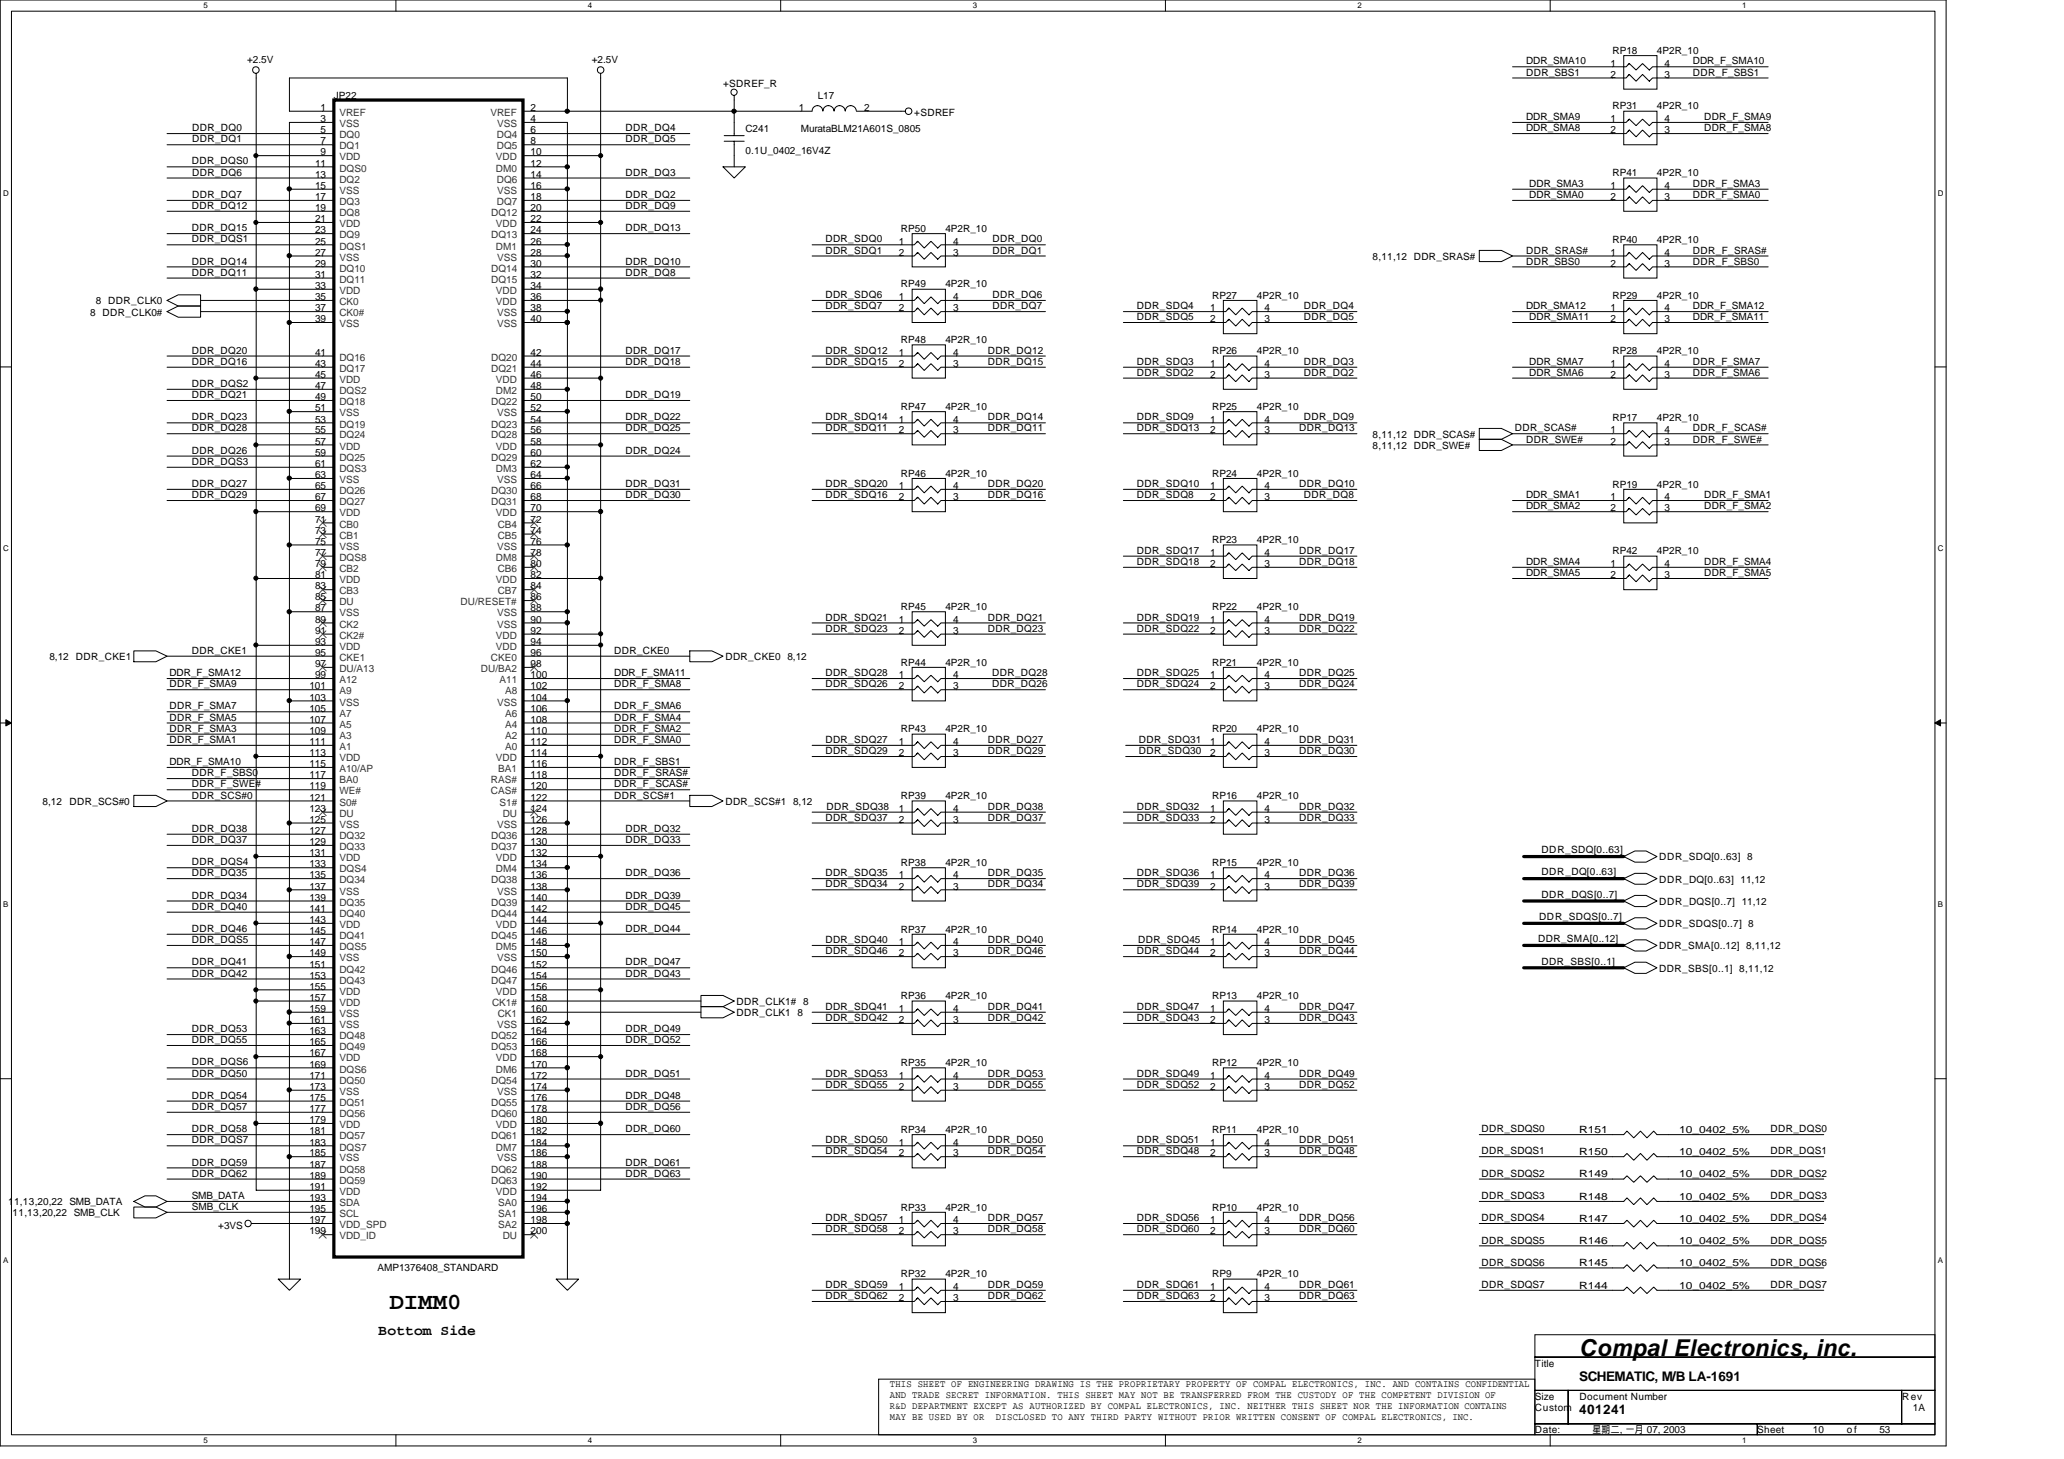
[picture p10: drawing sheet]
<svg xmlns="http://www.w3.org/2000/svg" width="297mm" height="210mm" viewBox="0 0 297 210" stroke-linecap="round" stroke-linejoin="round" font-family="sans-serif">
<defs><g id="words">
<g font-size="3.3">
<text x="56" y="188.4">DIMM0</text>
<text x="227.3" y="195.1">Compal Electronics, inc.</text>
</g>
<text font-size="2.1" x="54.4" y="192.1">Bottom Side</text>
<g font-size="1.9">
<text x="227.3" y="203.4">401241</text>
<text x="227.3" y="198.6">SCHEMATIC, M/B LA-1691</text>
</g>
<g font-size="1.4">
<text x="35.6" y="9.1">+2.5V</text>
<text x="85.2" y="9.1">+2.5V</text>
<text x="219.6" y="10.9">DDR_SBS1</text>
<text x="219.6" y="9.3">DDR_SMA10</text>
<text x="231.8" y="9.6">1</text>
<text x="231.8" y="11.2">2</text>
<text x="232.1" y="7.7">RP18</text>
<text x="238.5" y="7.7">4P2R_10</text>
<text x="239.6" y="9.6">4</text>
<text x="239.6" y="11.2">3</text>
<text x="243.6" y="10.9">DDR_F_SBS1</text>
<text x="243.6" y="9.3">DDR_F_SMA10</text>
<text x="46.1" y="16">1</text>
<text x="46.1" y="17.6">3</text>
<text x="48" y="14.2">JP22</text>
<text x="76.4" y="17.6">4</text>
<text x="76.4" y="16">2</text>
<text x="104.1" y="12.6">+SDREF_R</text>
<text x="115" y="16">1</text>
<text x="117.7" y="14.3">L17</text>
<text x="124.4" y="16">2</text>
<text x="131.6" y="16.7">+SDREF</text>
<text x="219.6" y="17.3">DDR_SMA9</text>
<text x="231.8" y="17.6">1</text>
<text x="232.1" y="15.7">RP31</text>
<text x="238.5" y="15.7">4P2R_10</text>
<text x="239.6" y="17.6">4</text>
<text x="245.2" y="17.3">DDR_F_SMA9</text>
<text x="27.6" y="23.7">DDR_DQS0</text>
<text x="27.6" y="20.5">DDR_DQ1</text>
<text x="27.6" y="18.9">DDR_DQ0</text>
<text x="45.3" y="24">11</text>
<text x="46.1" y="19.2">5</text>
<text x="46.1" y="20.8">7</text>
<text x="46.1" y="22.4">9</text>
<text x="76.4" y="19.2">6</text>
<text x="76.4" y="20.8">8</text>
<text x="76.4" y="22.4">10</text>
<text x="76.4" y="24">12</text>
<text x="90" y="18.9">DDR_DQ4</text>
<text x="90" y="20.5">DDR_DQ5</text>
<text x="107.3" y="19">C241</text>
<text x="107.3" y="22.2">0.1U_0402_16V4Z</text>
<text x="115.3" y="19">MurataBLM21A601S_0805</text>
<text x="219.6" y="18.9">DDR_SMA8</text>
<text x="231.8" y="19.2">2</text>
<text x="239.6" y="19.2">3</text>
<text x="245.2" y="18.9">DDR_F_SMA8</text>
<text x="27.6" y="28.5">DDR_DQ7</text>
<text x="27.6" y="25.3">DDR_DQ6</text>
<text x="45.3" y="25.6">13</text>
<text x="45.3" y="27.2">15</text>
<text x="45.3" y="28.8">17</text>
<text x="76.4" y="25.6">14</text>
<text x="76.4" y="28.8">18</text>
<text x="76.4" y="27.2">16</text>
<text x="90" y="25.3">DDR_DQ3</text>
<text x="90" y="28.5">DDR_DQ2</text>
<text x="220.1" y="28.5">DDR_SMA0</text>
<text x="220.1" y="26.9">DDR_SMA3</text>
<text x="231.8" y="27.2">1</text>
<text x="231.8" y="28.8">2</text>
<text x="232.1" y="25.4">RP41</text>
<text x="238.5" y="25.4">4P2R_10</text>
<text x="239.6" y="27.2">4</text>
<text x="239.6" y="28.8">3</text>
<text x="243.6" y="28.5">DDR_F_SMA0</text>
<text x="243.6" y="26.9">DDR_F_SMA3</text>
<text x="27.6" y="30.1">DDR_DQ12</text>
<text x="27.6" y="33.3">DDR_DQ15</text>
<text x="27.6" y="34.9">DDR_DQS1</text>
<text x="45.3" y="30.4">19</text>
<text x="45.3" y="32">21</text>
<text x="45.3" y="33.6">23</text>
<text x="45.3" y="35.2">25</text>
<text x="76.4" y="32">22</text>
<text x="76.4" y="35.2">26</text>
<text x="76.4" y="30.4">20</text>
<text x="76.4" y="33.6">24</text>
<text x="90" y="33.3">DDR_DQ13</text>
<text x="90" y="30.1">DDR_DQ9</text>
<text x="118.8" y="34.9">DDR_SDQ0</text>
<text x="129.4" y="35.2">1</text>
<text x="129.7" y="33.4">RP50</text>
<text x="136.1" y="33.4">4P2R_10</text>
<text x="137.2" y="35.2">4</text>
<text x="142.8" y="34.9">DDR_DQ0</text>
<text x="232.1" y="35">RP40</text>
<text x="238.5" y="35">4P2R_10</text>
<text x="27.6" y="38.1">DDR_DQ14</text>
<text x="27.6" y="39.7">DDR_DQ11</text>
<text x="45.3" y="36.8">27</text>
<text x="45.3" y="38.4">29</text>
<text x="45.3" y="40">31</text>
<text x="45.3" y="41.6">33</text>
<text x="76.4" y="41.6">34</text>
<text x="76.4" y="36.8">28</text>
<text x="76.4" y="38.4">30</text>
<text x="76.4" y="40">32</text>
<text x="90" y="38.1">DDR_DQ10</text>
<text x="90" y="39.7">DDR_DQ8</text>
<text x="118.8" y="36.5">DDR_SDQ1</text>
<text x="129.4" y="36.8">2</text>
<text x="129.7" y="41.4">RP49</text>
<text x="136.1" y="41.4">4P2R_10</text>
<text x="137.2" y="36.8">3</text>
<text x="142.8" y="36.5">DDR_DQ1</text>
<text x="197.5" y="37.4">8,11,12 DDR_SRAS#</text>
<text x="219.6" y="38.1">DDR_SBS0</text>
<text x="219.6" y="36.5">DDR_SRAS#</text>
<text x="231.8" y="36.8">1</text>
<text x="231.8" y="38.4">2</text>
<text x="239.6" y="36.8">4</text>
<text x="239.6" y="38.4">3</text>
<text x="243.6" y="38.1">DDR_F_SBS0</text>
<text x="243.6" y="36.5">DDR_F_SRAS#</text>
<text x="13" y="45.5">8 DDR_CLK0#</text>
<text x="13.8" y="43.8">8 DDR_CLK0</text>
<text x="45.3" y="43.2">35</text>
<text x="45.3" y="44.8">37</text>
<text x="45.3" y="46.4">39</text>
<text x="76.4" y="43.2">36</text>
<text x="76.4" y="44.8">38</text>
<text x="76.4" y="46.4">40</text>
<text x="118.8" y="42.9">DDR_SDQ6</text>
<text x="118.8" y="44.5">DDR_SDQ7</text>
<text x="129.4" y="43.2">1</text>
<text x="129.4" y="44.8">2</text>
<text x="137.2" y="43.2">4</text>
<text x="137.2" y="44.8">3</text>
<text x="142.8" y="42.9">DDR_DQ6</text>
<text x="142.8" y="44.5">DDR_DQ7</text>
<text x="163.6" y="46.1">DDR_SDQ5</text>
<text x="163.6" y="44.5">DDR_SDQ4</text>
<text x="174.2" y="44.8">1</text>
<text x="174.2" y="46.4">2</text>
<text x="174.5" y="43">RP27</text>
<text x="180.9" y="43">4P2R_10</text>
<text x="182" y="44.8">4</text>
<text x="182" y="46.4">3</text>
<text x="187.7" y="46.1">DDR_DQ5</text>
<text x="187.7" y="44.5">DDR_DQ4</text>
<text x="219.6" y="44.5">DDR_SMA12</text>
<text x="220.1" y="46.1">DDR_SMA11</text>
<text x="231.8" y="44.8">1</text>
<text x="231.8" y="46.4">2</text>
<text x="232.1" y="43">RP29</text>
<text x="238.5" y="43">4P2R_10</text>
<text x="239.6" y="44.8">4</text>
<text x="239.6" y="46.4">3</text>
<text x="243.6" y="46.1">DDR_F_SMA11</text>
<text x="243.6" y="44.5">DDR_F_SMA12</text>
<text x="27.6" y="52.5">DDR_DQ16</text>
<text x="27.6" y="50.9">DDR_DQ20</text>
<text x="45.3" y="51.2">41</text>
<text x="45.3" y="52.8">43</text>
<text x="76.4" y="51.2">42</text>
<text x="76.4" y="52.8">44</text>
<text x="90" y="50.9">DDR_DQ17</text>
<text x="90" y="52.5">DDR_DQ18</text>
<text x="118.8" y="52.5">DDR_SDQ15</text>
<text x="118.8" y="50.9">DDR_SDQ12</text>
<text x="129.4" y="51.2">1</text>
<text x="129.4" y="52.8">2</text>
<text x="129.7" y="49.4">RP48</text>
<text x="136.1" y="49.4">4P2R_10</text>
<text x="137.2" y="51.2">4</text>
<text x="137.2" y="52.8">3</text>
<text x="142.2" y="52.5">DDR_DQ15</text>
<text x="142.2" y="50.9">DDR_DQ12</text>
<text x="163.6" y="52.5">DDR_SDQ3</text>
<text x="174.2" y="52.8">1</text>
<text x="174.5" y="51">RP26</text>
<text x="180.9" y="51">4P2R_10</text>
<text x="182" y="52.8">4</text>
<text x="187.7" y="52.5">DDR_DQ3</text>
<text x="220.1" y="52.5">DDR_SMA7</text>
<text x="231.8" y="52.8">1</text>
<text x="232.1" y="51">RP28</text>
<text x="238.5" y="51">4P2R_10</text>
<text x="239.6" y="52.8">4</text>
<text x="243.6" y="52.5">DDR_F_SMA7</text>
<text x="27.6" y="57.3">DDR_DQ21</text>
<text x="27.6" y="55.7">DDR_DQS2</text>
<text x="45.3" y="54.4">45</text>
<text x="45.3" y="56">47</text>
<text x="45.3" y="57.6">49</text>
<text x="45.3" y="59.2">51</text>
<text x="76.4" y="54.4">46</text>
<text x="76.4" y="56">48</text>
<text x="76.4" y="59.2">52</text>
<text x="76.4" y="57.6">50</text>
<text x="90" y="57.3">DDR_DQ19</text>
<text x="129.7" y="59">RP47</text>
<text x="136.1" y="59">4P2R_10</text>
<text x="163.6" y="54.1">DDR_SDQ2</text>
<text x="174.2" y="54.4">2</text>
<text x="174.5" y="59">RP25</text>
<text x="180.9" y="59">4P2R_10</text>
<text x="182" y="54.4">3</text>
<text x="187.7" y="54.1">DDR_DQ2</text>
<text x="220.1" y="54.1">DDR_SMA6</text>
<text x="231.8" y="54.4">2</text>
<text x="239.6" y="54.4">3</text>
<text x="243.6" y="54.1">DDR_F_SMA6</text>
<text x="27.6" y="60.5">DDR_DQ23</text>
<text x="27.6" y="62.1">DDR_DQ28</text>
<text x="27.6" y="65.3">DDR_DQ26</text>
<text x="45.3" y="60.8">53</text>
<text x="45.3" y="62.4">55</text>
<text x="45.3" y="64">57</text>
<text x="45.3" y="65.6">59</text>
<text x="76.4" y="64">58</text>
<text x="76.4" y="60.8">54</text>
<text x="76.4" y="62.4">56</text>
<text x="76.4" y="65.6">60</text>
<text x="90" y="62.1">DDR_DQ25</text>
<text x="90" y="60.5">DDR_DQ22</text>
<text x="90" y="65.3">DDR_DQ24</text>
<text x="118.8" y="62.1">DDR_SDQ11</text>
<text x="118.8" y="60.5">DDR_SDQ14</text>
<text x="129.4" y="60.8">1</text>
<text x="129.4" y="62.4">2</text>
<text x="137.2" y="60.8">4</text>
<text x="137.2" y="62.4">3</text>
<text x="142.2" y="62.1">DDR_DQ11</text>
<text x="142.2" y="60.5">DDR_DQ14</text>
<text x="163.6" y="62.1">DDR_SDQ13</text>
<text x="163.6" y="60.5">DDR_SDQ9</text>
<text x="174.2" y="60.8">1</text>
<text x="174.2" y="62.4">2</text>
<text x="182" y="60.8">4</text>
<text x="182" y="62.4">3</text>
<text x="187" y="62.1">DDR_DQ13</text>
<text x="187.7" y="60.5">DDR_DQ9</text>
<text x="197.5" y="64.6">8,11,12 DDR_SWE#</text>
<text x="197.5" y="63">8,11,12 DDR_SCAS#</text>
<text x="218" y="62.1">DDR_SCAS#</text>
<text x="219.6" y="63.7">DDR_SWE#</text>
<text x="231.8" y="62.4">1</text>
<text x="231.8" y="64">2</text>
<text x="232.1" y="60.6">RP17</text>
<text x="238.5" y="60.6">4P2R_10</text>
<text x="239.6" y="62.4">4</text>
<text x="239.6" y="64">3</text>
<text x="243.6" y="63.7">DDR_F_SWE#</text>
<text x="243.6" y="62.1">DDR_F_SCAS#</text>
<text x="27.6" y="66.9">DDR_DQS3</text>
<text x="27.6" y="70.1">DDR_DQ27</text>
<text x="27.6" y="71.7">DDR_DQ29</text>
<text x="45.3" y="67.2">61</text>
<text x="45.3" y="68.8">63</text>
<text x="45.3" y="70.4">65</text>
<text x="45.3" y="72">67</text>
<text x="76.4" y="67.2">62</text>
<text x="76.4" y="68.8">64</text>
<text x="76.4" y="70.4">66</text>
<text x="76.4" y="72">68</text>
<text x="90" y="71.7">DDR_DQ30</text>
<text x="90" y="70.1">DDR_DQ31</text>
<text x="118.8" y="71.7">DDR_SDQ16</text>
<text x="118.8" y="70.1">DDR_SDQ20</text>
<text x="129.4" y="70.4">1</text>
<text x="129.4" y="72">2</text>
<text x="129.7" y="68.6">RP46</text>
<text x="136.1" y="68.6">4P2R_10</text>
<text x="137.2" y="70.4">4</text>
<text x="137.2" y="72">3</text>
<text x="142.2" y="71.7">DDR_DQ16</text>
<text x="142.2" y="70.1">DDR_DQ20</text>
<text x="163.6" y="71.7">DDR_SDQ8</text>
<text x="163.6" y="70.1">DDR_SDQ10</text>
<text x="174.2" y="70.4">1</text>
<text x="174.2" y="72">2</text>
<text x="174.5" y="68.6">RP24</text>
<text x="180.9" y="68.6">4P2R_10</text>
<text x="182" y="70.4">4</text>
<text x="182" y="72">3</text>
<text x="187" y="70.1">DDR_DQ10</text>
<text x="187.7" y="71.7">DDR_DQ8</text>
<text x="219.6" y="71.7">DDR_SMA1</text>
<text x="231.8" y="72">1</text>
<text x="232.1" y="70.2">RP19</text>
<text x="238.5" y="70.2">4P2R_10</text>
<text x="239.6" y="72">4</text>
<text x="245.2" y="71.7">DDR_F_SMA1</text>
<text x="45.3" y="73.6">69</text>
<text x="45.3" y="75.2">71</text>
<text x="45.3" y="76.8">73</text>
<text x="76.4" y="73.6">70</text>
<text x="76.4" y="75.2">72</text>
<text x="76.4" y="76.8">74</text>
<text x="219.6" y="73.3">DDR_SMA2</text>
<text x="231.8" y="73.6">2</text>
<text x="239.6" y="73.6">3</text>
<text x="245.2" y="73.3">DDR_F_SMA2</text>
<text x="45.3" y="78.4">75</text>
<text x="45.3" y="80">77</text>
<text x="45.3" y="81.6">79</text>
<text x="45.3" y="83.2">81</text>
<text x="76.4" y="80">78</text>
<text x="76.4" y="83.2">82</text>
<text x="76.4" y="78.4">76</text>
<text x="76.4" y="81.6">80</text>
<text x="163.6" y="81.3">DDR_SDQ18</text>
<text x="163.6" y="79.7">DDR_SDQ17</text>
<text x="174.2" y="80">1</text>
<text x="174.2" y="81.6">2</text>
<text x="174.5" y="78.2">RP23</text>
<text x="180.9" y="78.2">4P2R_10</text>
<text x="182" y="80">4</text>
<text x="182" y="81.6">3</text>
<text x="187" y="81.3">DDR_DQ18</text>
<text x="187" y="79.7">DDR_DQ17</text>
<text x="219.6" y="81.3">DDR_SMA4</text>
<text x="219.6" y="82.9">DDR_SMA5</text>
<text x="231.8" y="81.6">1</text>
<text x="231.8" y="83.2">2</text>
<text x="232.1" y="79.8">RP42</text>
<text x="238.5" y="79.8">4P2R_10</text>
<text x="239.6" y="81.6">4</text>
<text x="239.6" y="83.2">3</text>
<text x="245.2" y="81.3">DDR_F_SMA4</text>
<text x="245.2" y="82.9">DDR_F_SMA5</text>
<text x="45.3" y="84.8">83</text>
<text x="45.3" y="86.4">85</text>
<text x="45.3" y="88">87</text>
<text x="45.3" y="89.6">89</text>
<text x="76.4" y="86.4">86</text>
<text x="76.4" y="88">88</text>
<text x="76.4" y="89.6">90</text>
<text x="76.4" y="84.8">84</text>
<text x="118.8" y="89.3">DDR_SDQ21</text>
<text x="129.4" y="89.6">1</text>
<text x="129.7" y="87.8">RP45</text>
<text x="136.1" y="87.8">4P2R_10</text>
<text x="137.2" y="89.6">4</text>
<text x="142.2" y="89.3">DDR_DQ21</text>
<text x="163.6" y="89.3">DDR_SDQ19</text>
<text x="174.2" y="89.6">1</text>
<text x="174.5" y="87.8">RP22</text>
<text x="180.9" y="87.8">4P2R_10</text>
<text x="182" y="89.6">4</text>
<text x="187" y="89.3">DDR_DQ19</text>
<text x="7.1" y="95">8,12</text>
<text x="10.9" y="95">DDR_CKE1</text>
<text x="27.6" y="94.1">DDR_CKE1</text>
<text x="45.3" y="91.2">91</text>
<text x="45.3" y="92.8">93</text>
<text x="45.3" y="94.4">95</text>
<text x="45.3" y="96">97</text>
<text x="76.4" y="91.2">92</text>
<text x="76.4" y="92.8">94</text>
<text x="76.4" y="94.4">96</text>
<text x="76.4" y="96">98</text>
<text x="88.4" y="94.1">DDR_CKE0</text>
<text x="104.4" y="95">DDR_CKE0</text>
<text x="113.3" y="95">8,12</text>
<text x="118.8" y="90.9">DDR_SDQ23</text>
<text x="129.4" y="91.2">2</text>
<text x="129.7" y="95.8">RP44</text>
<text x="136.1" y="95.8">4P2R_10</text>
<text x="137.2" y="91.2">3</text>
<text x="142.2" y="90.9">DDR_DQ23</text>
<text x="163.6" y="90.9">DDR_SDQ22</text>
<text x="174.2" y="91.2">2</text>
<text x="174.5" y="95.8">RP21</text>
<text x="180.9" y="95.8">4P2R_10</text>
<text x="182" y="91.2">3</text>
<text x="187" y="90.9">DDR_DQ22</text>
<text x="24.4" y="98.9">DDR_F_SMA9</text>
<text x="24.4" y="97.3">DDR_F_SMA12</text>
<text x="44.5" y="99.2">101</text>
<text x="44.5" y="100.8">103</text>
<text x="45.3" y="97.6">99</text>
<text x="76.4" y="99.2">102</text>
<text x="76.4" y="100.8">104</text>
<text x="76.4" y="97.6">100</text>
<text x="88.4" y="98.9">DDR_F_SMA8</text>
<text x="88.4" y="97.3">DDR_F_SMA11</text>
<text x="118.8" y="98.9">DDR_SDQ26</text>
<text x="118.8" y="97.3">DDR_SDQ28</text>
<text x="129.4" y="97.6">1</text>
<text x="129.4" y="99.2">2</text>
<text x="137.2" y="97.6">4</text>
<text x="137.2" y="99.2">3</text>
<text x="142.8" y="98.9">DDR_DQ26</text>
<text x="142.8" y="97.3">DDR_DQ28</text>
<text x="163.6" y="98.9">DDR_SDQ24</text>
<text x="163.6" y="97.3">DDR_SDQ25</text>
<text x="174.2" y="97.6">1</text>
<text x="174.2" y="99.2">2</text>
<text x="182" y="97.6">4</text>
<text x="182" y="99.2">3</text>
<text x="187" y="98.9">DDR_DQ24</text>
<text x="187" y="97.3">DDR_DQ25</text>
<text x="24.4" y="106.9">DDR_F_SMA1</text>
<text x="24.4" y="103.7">DDR_F_SMA5</text>
<text x="24.4" y="102.1">DDR_F_SMA7</text>
<text x="24.4" y="105.3">DDR_F_SMA3</text>
<text x="44.5" y="102.4">105</text>
<text x="44.5" y="104">107</text>
<text x="44.5" y="105.6">109</text>
<text x="44.5" y="107.2">111</text>
<text x="76.4" y="102.4">106</text>
<text x="76.4" y="104">108</text>
<text x="76.4" y="105.6">110</text>
<text x="76.4" y="107.2">112</text>
<text x="88.4" y="105.3">DDR_F_SMA2</text>
<text x="88.4" y="103.7">DDR_F_SMA4</text>
<text x="88.4" y="102.1">DDR_F_SMA6</text>
<text x="88.4" y="106.9">DDR_F_SMA0</text>
<text x="118.8" y="106.9">DDR_SDQ27</text>
<text x="129.4" y="107.2">1</text>
<text x="129.7" y="105.4">RP43</text>
<text x="136.1" y="105.4">4P2R_10</text>
<text x="137.2" y="107.2">4</text>
<text x="142.2" y="106.9">DDR_DQ27</text>
<text x="163.9" y="106.9">DDR_SDQ31</text>
<text x="174.2" y="107.2">1</text>
<text x="174.5" y="105.4">RP20</text>
<text x="180.9" y="105.4">4P2R_10</text>
<text x="182" y="107.2">4</text>
<text x="187" y="106.9">DDR_DQ31</text>
<text x="24.4" y="110.1">DDR_F_SMA10</text>
<text x="27.6" y="111.7">DDR_F_SBS0</text>
<text x="27.6" y="113.3">DDR_F_SWE#</text>
<text x="44.5" y="108.8">113</text>
<text x="44.5" y="110.4">115</text>
<text x="44.5" y="112">117</text>
<text x="44.5" y="113.6">119</text>
<text x="76.4" y="108.8">114</text>
<text x="76.4" y="112">118</text>
<text x="76.4" y="113.6">120</text>
<text x="76.4" y="110.4">116</text>
<text x="88.4" y="110.1">DDR_F_SBS1</text>
<text x="88.4" y="113.3">DDR_F_SCAS#</text>
<text x="88.4" y="111.7">DDR_F_SRAS#</text>
<text x="118.8" y="108.5">DDR_SDQ29</text>
<text x="129.4" y="108.8">2</text>
<text x="137.2" y="108.8">3</text>
<text x="142.2" y="108.5">DDR_DQ29</text>
<text x="163.9" y="108.5">DDR_SDQ30</text>
<text x="174.2" y="108.8">2</text>
<text x="182" y="108.8">3</text>
<text x="187" y="108.5">DDR_DQ30</text>
<text x="6.1" y="115.8">8,12</text>
<text x="10" y="115.8">DDR_SCS#0</text>
<text x="27.6" y="114.9">DDR_SCS#0</text>
<text x="27.6" y="119.7">DDR_DQ38</text>
<text x="44.5" y="115.2">121</text>
<text x="44.5" y="116.8">123</text>
<text x="44.5" y="118.4">125</text>
<text x="44.5" y="120">127</text>
<text x="76.4" y="118.4">126</text>
<text x="76.4" y="120">128</text>
<text x="76.4" y="115.2">122</text>
<text x="76.4" y="116.8">124</text>
<text x="88.4" y="114.9">DDR_SCS#1</text>
<text x="90" y="119.7">DDR_DQ32</text>
<text x="104.4" y="115.8">DDR_SCS#1 8,12</text>
<text x="118.8" y="118.1">DDR_SDQ37</text>
<text x="119" y="116.5">DDR_SDQ38</text>
<text x="129.4" y="116.8">1</text>
<text x="129.4" y="118.4">2</text>
<text x="129.7" y="115">RP39</text>
<text x="136.1" y="115">4P2R_10</text>
<text x="137.2" y="116.8">4</text>
<text x="137.2" y="118.4">3</text>
<text x="142.2" y="116.5">DDR_DQ38</text>
<text x="142.2" y="118.1">DDR_DQ37</text>
<text x="163.6" y="118.1">DDR_SDQ33</text>
<text x="163.6" y="116.5">DDR_SDQ32</text>
<text x="174.2" y="116.8">1</text>
<text x="174.2" y="118.4">2</text>
<text x="174.5" y="115">RP16</text>
<text x="180.9" y="115">4P2R_10</text>
<text x="182" y="116.8">4</text>
<text x="182" y="118.4">3</text>
<text x="187" y="118.1">DDR_DQ33</text>
<text x="187" y="116.5">DDR_DQ32</text>
<text x="27.6" y="121.3">DDR_DQ37</text>
<text x="27.6" y="124.5">DDR_DQS4</text>
<text x="44.5" y="121.6">129</text>
<text x="44.5" y="123.2">131</text>
<text x="44.5" y="124.8">133</text>
<text x="76.4" y="123.2">132</text>
<text x="76.4" y="124.8">134</text>
<text x="76.4" y="121.6">130</text>
<text x="90" y="121.3">DDR_DQ33</text>
<text x="129.7" y="124.6">RP38</text>
<text x="136.1" y="124.6">4P2R_10</text>
<text x="174.5" y="124.6">RP15</text>
<text x="180.9" y="124.6">4P2R_10</text>
<text x="221.8" y="125.9">DDR_DQ[0..63]</text>
<text x="221.8" y="122.8">DDR_SDQ[0..63]</text>
<text x="238.8" y="123.8">DDR_SDQ[0..63] 8</text>
<text x="27.6" y="129.3">DDR_DQ34</text>
<text x="27.6" y="126.1">DDR_DQ35</text>
<text x="27.6" y="130.9">DDR_DQ40</text>
<text x="44.5" y="126.4">135</text>
<text x="44.5" y="128">137</text>
<text x="44.5" y="129.6">139</text>
<text x="44.5" y="131.2">141</text>
<text x="76.4" y="128">138</text>
<text x="76.4" y="126.4">136</text>
<text x="76.4" y="129.6">140</text>
<text x="76.4" y="131.2">142</text>
<text x="90" y="126.1">DDR_DQ36</text>
<text x="90" y="130.9">DDR_DQ45</text>
<text x="90" y="129.3">DDR_DQ39</text>
<text x="118.8" y="127.7">DDR_SDQ34</text>
<text x="118.8" y="126.1">DDR_SDQ35</text>
<text x="129.4" y="126.4">1</text>
<text x="129.4" y="128">2</text>
<text x="137.2" y="126.4">4</text>
<text x="137.2" y="128">3</text>
<text x="142.2" y="127.7">DDR_DQ34</text>
<text x="142.2" y="126.1">DDR_DQ35</text>
<text x="163.6" y="127.7">DDR_SDQ39</text>
<text x="163.6" y="126.1">DDR_SDQ36</text>
<text x="174.2" y="126.4">1</text>
<text x="174.2" y="128">2</text>
<text x="182" y="126.4">4</text>
<text x="182" y="128">3</text>
<text x="187" y="127.7">DDR_DQ39</text>
<text x="187" y="126.1">DDR_DQ36</text>
<text x="221.8" y="129.2">DDR_DQS[0..7]</text>
<text x="238.8" y="127">DDR_DQ[0..63] 11,12</text>
<text x="238.8" y="130.2">DDR_DQS[0..7] 11,12</text>
<text x="27.6" y="134.1">DDR_DQ46</text>
<text x="27.6" y="135.7">DDR_DQS5</text>
<text x="44.5" y="132.8">143</text>
<text x="44.5" y="134.4">145</text>
<text x="44.5" y="136">147</text>
<text x="44.5" y="137.6">149</text>
<text x="76.4" y="132.8">144</text>
<text x="76.4" y="136">148</text>
<text x="76.4" y="137.6">150</text>
<text x="76.4" y="134.4">146</text>
<text x="90" y="134.1">DDR_DQ44</text>
<text x="118.8" y="137.3">DDR_SDQ46</text>
<text x="118.8" y="135.7">DDR_SDQ40</text>
<text x="129.4" y="136">1</text>
<text x="129.4" y="137.6">2</text>
<text x="129.7" y="134.2">RP37</text>
<text x="136.1" y="134.2">4P2R_10</text>
<text x="137.2" y="136">4</text>
<text x="137.2" y="137.6">3</text>
<text x="142.2" y="137.3">DDR_DQ46</text>
<text x="142.2" y="135.7">DDR_DQ40</text>
<text x="163.6" y="137.3">DDR_SDQ44</text>
<text x="163.8" y="135.7">DDR_SDQ45</text>
<text x="174.2" y="136">1</text>
<text x="174.2" y="137.6">2</text>
<text x="174.5" y="134.2">RP14</text>
<text x="180.9" y="134.2">4P2R_10</text>
<text x="182" y="136">4</text>
<text x="182" y="137.6">3</text>
<text x="187" y="137.3">DDR_DQ44</text>
<text x="187" y="135.7">DDR_DQ45</text>
<text x="221.4" y="135.6">DDR_SMA[0..12]</text>
<text x="221.5" y="132.4">DDR_SDQS[0..7]</text>
<text x="238.8" y="136.6">DDR_SMA[0..12] 8,11,12</text>
<text x="238.8" y="133.4">DDR_SDQS[0..7] 8</text>
<text x="27.6" y="138.9">DDR_DQ41</text>
<text x="27.6" y="140.5">DDR_DQ42</text>
<text x="44.5" y="139.2">151</text>
<text x="44.5" y="140.8">153</text>
<text x="44.5" y="142.4">155</text>
<text x="44.5" y="144">157</text>
<text x="76.4" y="142.4">156</text>
<text x="76.4" y="144">158</text>
<text x="76.4" y="139.2">152</text>
<text x="76.4" y="140.8">154</text>
<text x="90" y="138.9">DDR_DQ47</text>
<text x="90" y="140.5">DDR_DQ43</text>
<text x="129.7" y="143.8">RP36</text>
<text x="136.1" y="143.8">4P2R_10</text>
<text x="174.5" y="143.8">RP13</text>
<text x="180.9" y="143.8">4P2R_10</text>
<text x="221.9" y="138.8">DDR_SBS[0..1]</text>
<text x="238.8" y="139.8">DDR_SBS[0..1] 8,11,12</text>
<text x="27.6" y="148.5">DDR_DQ53</text>
<text x="44.5" y="145.6">159</text>
<text x="44.5" y="147.2">161</text>
<text x="44.5" y="148.8">163</text>
<text x="76.4" y="147.2">162</text>
<text x="76.4" y="148.8">164</text>
<text x="76.4" y="145.6">160</text>
<text x="90" y="148.5">DDR_DQ49</text>
<text x="106" y="146.2">DDR_CLK1 8</text>
<text x="106" y="144.6">DDR_CLK1# 8</text>
<text x="118.8" y="146.9">DDR_SDQ42</text>
<text x="118.8" y="145.3">DDR_SDQ41</text>
<text x="129.4" y="145.6">1</text>
<text x="129.4" y="147.2">2</text>
<text x="137.2" y="145.6">4</text>
<text x="137.2" y="147.2">3</text>
<text x="142.2" y="146.9">DDR_DQ42</text>
<text x="142.2" y="145.3">DDR_DQ41</text>
<text x="163.6" y="146.9">DDR_SDQ43</text>
<text x="163.6" y="145.3">DDR_SDQ47</text>
<text x="174.2" y="145.6">1</text>
<text x="174.2" y="147.2">2</text>
<text x="182" y="145.6">4</text>
<text x="182" y="147.2">3</text>
<text x="187" y="146.9">DDR_DQ43</text>
<text x="187" y="145.3">DDR_DQ47</text>
<text x="27.6" y="150.1">DDR_DQ55</text>
<text x="27.6" y="154.9">DDR_DQ50</text>
<text x="27.6" y="153.3">DDR_DQS6</text>
<text x="44.5" y="150.4">165</text>
<text x="44.5" y="152">167</text>
<text x="44.5" y="153.6">169</text>
<text x="44.5" y="155.2">171</text>
<text x="76.4" y="152">168</text>
<text x="76.4" y="153.6">170</text>
<text x="76.4" y="150.4">166</text>
<text x="76.4" y="155.2">172</text>
<text x="90" y="150.1">DDR_DQ52</text>
<text x="90" y="154.9">DDR_DQ51</text>
<text x="118.8" y="154.9">DDR_SDQ53</text>
<text x="129.4" y="155.2">1</text>
<text x="129.7" y="153.4">RP35</text>
<text x="136.1" y="153.4">4P2R_10</text>
<text x="137.2" y="155.2">4</text>
<text x="142.2" y="154.9">DDR_DQ53</text>
<text x="163.6" y="154.9">DDR_SDQ49</text>
<text x="174.2" y="155.2">1</text>
<text x="174.5" y="153.4">RP12</text>
<text x="180.9" y="153.4">4P2R_10</text>
<text x="182" y="155.2">4</text>
<text x="187" y="154.9">DDR_DQ49</text>
<text x="27.6" y="159.7">DDR_DQ57</text>
<text x="27.6" y="158.1">DDR_DQ54</text>
<text x="44.5" y="156.8">173</text>
<text x="44.5" y="158.4">175</text>
<text x="44.5" y="160">177</text>
<text x="44.5" y="161.6">179</text>
<text x="76.4" y="161.6">180</text>
<text x="76.4" y="156.8">174</text>
<text x="76.4" y="158.4">176</text>
<text x="76.4" y="160">178</text>
<text x="90" y="158.1">DDR_DQ48</text>
<text x="90" y="159.7">DDR_DQ56</text>
<text x="118.8" y="156.5">DDR_SDQ55</text>
<text x="129.4" y="156.8">2</text>
<text x="137.2" y="156.8">3</text>
<text x="142.2" y="156.5">DDR_DQ55</text>
<text x="163.6" y="156.5">DDR_SDQ52</text>
<text x="174.2" y="156.8">2</text>
<text x="182" y="156.8">3</text>
<text x="187" y="156.5">DDR_DQ52</text>
<text x="27.6" y="162.9">DDR_DQ58</text>
<text x="27.6" y="167.7">DDR_DQ59</text>
<text x="27.6" y="164.5">DDR_DQS7</text>
<text x="44.5" y="163.2">181</text>
<text x="44.5" y="164.8">183</text>
<text x="44.5" y="166.4">185</text>
<text x="44.5" y="168">187</text>
<text x="76.4" y="164.8">184</text>
<text x="76.4" y="166.4">186</text>
<text x="76.4" y="163.2">182</text>
<text x="76.4" y="168">188</text>
<text x="90" y="162.9">DDR_DQ60</text>
<text x="90" y="167.7">DDR_DQ61</text>
<text x="118.8" y="166.1">DDR_SDQ54</text>
<text x="118.8" y="164.5">DDR_SDQ50</text>
<text x="129.4" y="164.8">1</text>
<text x="129.4" y="166.4">2</text>
<text x="129.7" y="163">RP34</text>
<text x="136.1" y="163">4P2R_10</text>
<text x="137.2" y="164.8">4</text>
<text x="137.2" y="166.4">3</text>
<text x="142.2" y="166.1">DDR_DQ54</text>
<text x="142.2" y="164.5">DDR_DQ50</text>
<text x="163.6" y="166.1">DDR_SDQ48</text>
<text x="163.6" y="164.5">DDR_SDQ51</text>
<text x="174.2" y="164.8">1</text>
<text x="174.2" y="166.4">2</text>
<text x="174.5" y="163">RP11</text>
<text x="180.9" y="163">4P2R_10</text>
<text x="182" y="164.8">4</text>
<text x="182" y="166.4">3</text>
<text x="187" y="166.1">DDR_DQ48</text>
<text x="187" y="164.5">DDR_DQ51</text>
<text x="213.2" y="166.1">DDR_SDQS1</text>
<text x="213.2" y="162.9">DDR_SDQS0</text>
<text x="227.3" y="163">R151</text>
<text x="227.3" y="166.2">R150</text>
<text x="241.7" y="163">10_0402_5%</text>
<text x="241.7" y="166.2">10_0402_5%</text>
<text x="254.8" y="166.1">DDR_DQS1</text>
<text x="254.8" y="162.9">DDR_DQS0</text>
<text x="1.2" y="173.4">11,13,20,22 SMB_DATA</text>
<text x="27.6" y="169.3">DDR_DQ62</text>
<text x="27.6" y="172.5">SMB_DATA</text>
<text x="44.5" y="169.6">189</text>
<text x="44.5" y="171.2">191</text>
<text x="44.5" y="172.8">193</text>
<text x="76.4" y="171.2">192</text>
<text x="76.4" y="172.8">194</text>
<text x="76.4" y="169.6">190</text>
<text x="90" y="169.3">DDR_DQ63</text>
<text x="213.2" y="169.3">DDR_SDQS2</text>
<text x="213.2" y="172.5">DDR_SDQS3</text>
<text x="227.3" y="169.4">R149</text>
<text x="227.3" y="172.6">R148</text>
<text x="241.7" y="169.4">10_0402_5%</text>
<text x="241.7" y="172.6">10_0402_5%</text>
<text x="254.8" y="169.3">DDR_DQS2</text>
<text x="254.8" y="172.5">DDR_DQS3</text>
<text x="1.8" y="175">11,13,20,22 SMB_CLK</text>
<text x="27.6" y="174.1">SMB_CLK</text>
<text x="31.4" y="176.7">+3VS</text>
<text x="44.5" y="174.4">195</text>
<text x="44.5" y="176">197</text>
<text x="44.5" y="177.6">199</text>
<text x="76.4" y="174.4">196</text>
<text x="76.4" y="176">198</text>
<text x="76.4" y="177.6">200</text>
<text x="118.8" y="177.3">DDR_SDQ58</text>
<text x="118.8" y="175.7">DDR_SDQ57</text>
<text x="129.4" y="176">1</text>
<text x="129.4" y="177.6">2</text>
<text x="129.7" y="174.2">RP33</text>
<text x="136.1" y="174.2">4P2R_10</text>
<text x="137.2" y="176">4</text>
<text x="137.2" y="177.6">3</text>
<text x="142.2" y="177.3">DDR_DQ58</text>
<text x="142.2" y="175.7">DDR_DQ57</text>
<text x="163.6" y="177.3">DDR_SDQ60</text>
<text x="163.6" y="175.7">DDR_SDQ56</text>
<text x="174.2" y="176">1</text>
<text x="174.2" y="177.6">2</text>
<text x="174.5" y="174.2">RP10</text>
<text x="180.9" y="174.2">4P2R_10</text>
<text x="182" y="176">4</text>
<text x="182" y="177.6">3</text>
<text x="187" y="177.3">DDR_DQ60</text>
<text x="187" y="175.7">DDR_DQ56</text>
<text x="213.2" y="175.7">DDR_SDQS4</text>
<text x="213.2" y="178.9">DDR_SDQS5</text>
<text x="227.3" y="179">R146</text>
<text x="227.3" y="175.8">R147</text>
<text x="241.7" y="179">10_0402_5%</text>
<text x="241.7" y="175.8">10_0402_5%</text>
<text x="254.8" y="175.7">DDR_DQS4</text>
<text x="254.8" y="178.9">DDR_DQS5</text>
<text x="54.3" y="182.8">AMP1376408_STANDARD</text>
<text x="118.8" y="185.3">DDR_SDQ59</text>
<text x="129.4" y="185.6">1</text>
<text x="129.7" y="183.8">RP32</text>
<text x="136.1" y="183.8">4P2R_10</text>
<text x="137.2" y="185.6">4</text>
<text x="142.2" y="185.3">DDR_DQ59</text>
<text x="163.6" y="185.3">DDR_SDQ61</text>
<text x="174.2" y="185.6">1</text>
<text x="174.5" y="183.8">RP9</text>
<text x="180.9" y="183.8">4P2R_10</text>
<text x="182" y="185.6">4</text>
<text x="187" y="185.3">DDR_DQ61</text>
<text x="213.2" y="185.3">DDR_SDQS7</text>
<text x="213.2" y="182.1">DDR_SDQS6</text>
<text x="227.3" y="182.2">R145</text>
<text x="227.3" y="185.4">R144</text>
<text x="241.7" y="182.2">10_0402_5%</text>
<text x="241.7" y="185.4">10_0402_5%</text>
<text x="254.8" y="185.3">DDR_DQS7</text>
<text x="254.8" y="182.1">DDR_DQS6</text>
<text x="118.8" y="186.9">DDR_SDQ62</text>
<text x="129.4" y="187.2">2</text>
<text x="137.2" y="187.2">3</text>
<text x="142.2" y="186.9">DDR_DQ62</text>
<text x="163.6" y="186.9">DDR_SDQ63</text>
<text x="174.2" y="187.2">2</text>
<text x="182" y="187.2">3</text>
<text x="187" y="186.9">DDR_DQ63</text>
<text x="220.9" y="196.6">Title</text>
<text x="128.1" y="199.6">THIS SHEET OF ENGINEERING DRAWING IS THE PROPRIETARY PROPERTY OF COMPAL ELECTRONICS, INC. AND CONTAINS CONFIDENTIAL</text>
<text x="128.1" y="201.2">AND TRADE SECRET INFORMATION. THIS SHEET MAY NOT BE TRANSFERRED FROM THE CUSTODY OF THE COMPETENT DIVISION OF</text>
<text x="128.1" y="202.7">R&amp;D DEPARTMENT EXCEPT AS AUTHORIZED BY COMPAL ELECTRONICS, INC. NEITHER THIS SHEET NOR THE INFORMATION CONTAINS</text>
<text x="220.9" y="201.4">Size</text>
<text x="220.9" y="203">Custom</text>
<text x="227.3" y="201.4">Document Number</text>
<text x="273.8" y="201.4">Rev</text>
<text x="275.3" y="203">1A</text>
<text x="128.1" y="204.3">MAY BE USED BY OR</text>
<text x="143.3" y="204.3">DISCLOSED TO ANY THIRD PARTY WITHOUT PRIOR WRITTEN CONSENT OF COMPAL ELECTRONICS, INC.</text>
<text x="220.9" y="206.2">Date:</text>
<text x="229.2" y="206.2">星期二 一月 07, 2003</text>
<text x="233.1" y="206.2">,</text>
<text x="252.9" y="206.2">Sheet</text>
<text x="260.9" y="206.2">10</text>
<text x="265.8" y="206.2">of</text>
<text x="270.5" y="206.2">53</text>
</g>
<g font-size="1.4" fill="#333">
<text x="48.8" y="16.7">VREF</text>
<text x="70.6" y="16.7">VREF</text>
<text x="48.8" y="18.3">VSS</text>
<text x="48.8" y="19.9">DQ0</text>
<text x="48.8" y="21.5">DQ1</text>
<text x="48.8" y="23.1">VDD</text>
<text x="71.4" y="23.1">VDD</text>
<text x="71.5" y="19.9">DQ4</text>
<text x="71.5" y="21.5">DQ5</text>
<text x="71.5" y="18.3">VSS</text>
<text x="48.8" y="24.7">DQS0</text>
<text x="48.8" y="26.3">DQ2</text>
<text x="48.8" y="27.9">VSS</text>
<text x="48.8" y="29.5">DQ3</text>
<text x="71.4" y="24.7">DM0</text>
<text x="71.5" y="26.3">DQ6</text>
<text x="71.5" y="29.5">DQ7</text>
<text x="71.5" y="27.9">VSS</text>
<text x="48.8" y="31.1">DQ8</text>
<text x="48.8" y="32.7">VDD</text>
<text x="48.8" y="34.3">DQ9</text>
<text x="48.8" y="35.9">DQS1</text>
<text x="70.7" y="31.1">DQ12</text>
<text x="70.7" y="34.3">DQ13</text>
<text x="71.4" y="32.7">VDD</text>
<text x="71.4" y="35.9">DM1</text>
<text x="48.8" y="37.5">VSS</text>
<text x="48.8" y="39.1">DQ10</text>
<text x="48.8" y="40.7">DQ11</text>
<text x="70.7" y="39.1">DQ14</text>
<text x="70.7" y="40.7">DQ15</text>
<text x="71.5" y="37.5">VSS</text>
<text x="48.8" y="42.3">VDD</text>
<text x="48.8" y="43.9">CK0</text>
<text x="48.8" y="45.5">CK0#</text>
<text x="48.8" y="47.1">VSS</text>
<text x="71.4" y="42.3">VDD</text>
<text x="71.4" y="43.9">VDD</text>
<text x="71.5" y="45.5">VSS</text>
<text x="71.5" y="47.1">VSS</text>
<text x="48.8" y="51.9">DQ16</text>
<text x="48.8" y="53.5">DQ17</text>
<text x="70.7" y="51.9">DQ20</text>
<text x="70.7" y="53.5">DQ21</text>
<text x="48.8" y="55.1">VDD</text>
<text x="48.8" y="56.7">DQS2</text>
<text x="48.8" y="58.3">DQ18</text>
<text x="48.8" y="59.9">VSS</text>
<text x="70.7" y="58.3">DQ22</text>
<text x="71.4" y="55.1">VDD</text>
<text x="71.4" y="56.7">DM2</text>
<text x="71.5" y="59.9">VSS</text>
<text x="48.8" y="61.5">DQ19</text>
<text x="48.8" y="63.1">DQ24</text>
<text x="48.8" y="64.7">VDD</text>
<text x="70.7" y="61.5">DQ23</text>
<text x="70.7" y="63.1">DQ28</text>
<text x="71.4" y="64.7">VDD</text>
<text x="48.8" y="66.3">DQ25</text>
<text x="48.8" y="67.9">DQS3</text>
<text x="48.8" y="69.5">VSS</text>
<text x="48.8" y="71.1">DQ26</text>
<text x="70.7" y="66.3">DQ29</text>
<text x="70.7" y="71.1">DQ30</text>
<text x="71.4" y="67.9">DM3</text>
<text x="71.5" y="69.5">VSS</text>
<text x="48.8" y="72.7">DQ27</text>
<text x="48.8" y="74.3">VDD</text>
<text x="48.8" y="75.9">CB0</text>
<text x="48.8" y="77.5">CB1</text>
<text x="70.7" y="72.7">DQ31</text>
<text x="71.4" y="74.3">VDD</text>
<text x="71.6" y="75.9">CB4</text>
<text x="71.6" y="77.5">CB5</text>
<text x="48.8" y="79.1">VSS</text>
<text x="48.8" y="80.7">DQS8</text>
<text x="48.8" y="82.3">CB2</text>
<text x="48.8" y="83.9">VDD</text>
<text x="71.4" y="80.7">DM8</text>
<text x="71.4" y="83.9">VDD</text>
<text x="71.5" y="79.1">VSS</text>
<text x="71.6" y="82.3">CB6</text>
<text x="48.8" y="85.5">CB3</text>
<text x="48.8" y="87.1">DU</text>
<text x="48.8" y="88.7">VSS</text>
<text x="66.3" y="87.1">DU/RESET#</text>
<text x="71.5" y="88.7">VSS</text>
<text x="71.6" y="85.5">CB7</text>
<text x="48.8" y="90.3">CK2</text>
<text x="48.8" y="91.9">CK2#</text>
<text x="48.8" y="93.5">VDD</text>
<text x="48.8" y="95.1">CKE1</text>
<text x="70.7" y="95.1">CKE0</text>
<text x="71.4" y="91.9">VDD</text>
<text x="71.4" y="93.5">VDD</text>
<text x="71.5" y="90.3">VSS</text>
<text x="48.8" y="96.7">DU/A13</text>
<text x="48.8" y="98.3">A12</text>
<text x="48.8" y="99.9">A9</text>
<text x="48.8" y="101.5">VSS</text>
<text x="69.2" y="96.7">DU/BA2</text>
<text x="71.5" y="101.5">VSS</text>
<text x="71.9" y="98.3">A11</text>
<text x="72.7" y="99.9">A8</text>
<text x="48.8" y="103.1">A7</text>
<text x="48.8" y="104.7">A5</text>
<text x="48.8" y="106.3">A3</text>
<text x="48.8" y="107.9">A1</text>
<text x="72.7" y="103.1">A6</text>
<text x="72.7" y="104.7">A4</text>
<text x="72.7" y="106.3">A2</text>
<text x="72.7" y="107.9">A0</text>
<text x="48.8" y="109.5">VDD</text>
<text x="48.8" y="111.1">A10/AP</text>
<text x="48.8" y="112.7">BA0</text>
<text x="70.7" y="112.7">RAS#</text>
<text x="71.4" y="109.5">VDD</text>
<text x="71.7" y="111.1">BA1</text>
<text x="48.8" y="114.3">WE#</text>
<text x="48.8" y="115.9">S0#</text>
<text x="48.8" y="117.5">DU</text>
<text x="48.8" y="119.1">VSS</text>
<text x="70.7" y="114.3">CAS#</text>
<text x="71.5" y="119.1">VSS</text>
<text x="71.9" y="115.9">S1#</text>
<text x="72.3" y="117.5">DU</text>
<text x="48.8" y="120.7">DQ32</text>
<text x="48.8" y="122.3">DQ33</text>
<text x="48.8" y="123.9">VDD</text>
<text x="48.8" y="125.5">DQS4</text>
<text x="70.7" y="120.7">DQ36</text>
<text x="70.7" y="122.3">DQ37</text>
<text x="71.4" y="123.9">VDD</text>
<text x="71.4" y="125.5">DM4</text>
<text x="48.8" y="127.1">DQ34</text>
<text x="48.8" y="128.7">VSS</text>
<text x="48.8" y="130.3">DQ35</text>
<text x="48.8" y="131.9">DQ40</text>
<text x="70.7" y="127.1">DQ38</text>
<text x="70.7" y="130.3">DQ39</text>
<text x="70.7" y="131.9">DQ44</text>
<text x="71.5" y="128.7">VSS</text>
<text x="48.8" y="133.5">VDD</text>
<text x="48.8" y="135.1">DQ41</text>
<text x="48.8" y="136.7">DQS5</text>
<text x="70.7" y="135.1">DQ45</text>
<text x="71.4" y="133.5">VDD</text>
<text x="71.4" y="136.7">DM5</text>
<text x="48.8" y="138.3">VSS</text>
<text x="48.8" y="139.9">DQ42</text>
<text x="48.8" y="141.5">DQ43</text>
<text x="48.8" y="143.1">VDD</text>
<text x="70.7" y="139.9">DQ46</text>
<text x="70.7" y="141.5">DQ47</text>
<text x="71.4" y="143.1">VDD</text>
<text x="71.5" y="138.3">VSS</text>
<text x="48.8" y="144.7">VDD</text>
<text x="48.8" y="146.3">VSS</text>
<text x="48.8" y="147.9">VSS</text>
<text x="48.8" y="149.5">DQ48</text>
<text x="70.7" y="149.5">DQ52</text>
<text x="70.8" y="144.7">CK1#</text>
<text x="71.5" y="147.9">VSS</text>
<text x="71.6" y="146.3">CK1</text>
<text x="48.8" y="151.1">DQ49</text>
<text x="48.8" y="152.7">VDD</text>
<text x="48.8" y="154.3">DQS6</text>
<text x="48.8" y="155.9">DQ50</text>
<text x="70.7" y="151.1">DQ53</text>
<text x="70.7" y="155.9">DQ54</text>
<text x="71.4" y="152.7">VDD</text>
<text x="71.4" y="154.3">DM6</text>
<text x="48.8" y="157.5">VSS</text>
<text x="48.8" y="159.1">DQ51</text>
<text x="48.8" y="160.7">DQ56</text>
<text x="70.7" y="159.1">DQ55</text>
<text x="70.7" y="160.7">DQ60</text>
<text x="71.5" y="157.5">VSS</text>
<text x="48.8" y="162.3">VDD</text>
<text x="48.8" y="163.9">DQ57</text>
<text x="48.8" y="165.5">DQS7</text>
<text x="48.8" y="167.1">VSS</text>
<text x="70.7" y="163.9">DQ61</text>
<text x="71.4" y="162.3">VDD</text>
<text x="71.4" y="165.5">DM7</text>
<text x="71.5" y="167.1">VSS</text>
<text x="48.8" y="168.7">DQ58</text>
<text x="48.8" y="170.3">DQ59</text>
<text x="48.8" y="171.9">VDD</text>
<text x="48.8" y="173.5">SDA</text>
<text x="70.7" y="168.7">DQ62</text>
<text x="70.7" y="170.3">DQ63</text>
<text x="71.4" y="171.9">VDD</text>
<text x="71.7" y="173.5">SA0</text>
<text x="48.8" y="175.1">SCL</text>
<text x="48.8" y="176.7">VDD_SPD</text>
<text x="48.8" y="178.3">VDD_ID</text>
<text x="71.7" y="175.1">SA1</text>
<text x="71.7" y="176.7">SA2</text>
<text x="72.3" y="178.3">DU</text>
</g>
<g font-size="1.1">
<text x="29.3" y="1.1">5</text>
<text x="84.6" y="1.1">4</text>
<text x="140" y="1.1">3</text>
<text x="195.4" y="1.1">2</text>
<text x="250.7" y="1.1">1</text>
<text x=".5" y="28.2">D</text>
<text x="278.9" y="28.2">D</text>
<text x=".5" y="79.3">C</text>
<text x="278.9" y="79.3">C</text>
<text x=".5" y="130.6">B</text>
<text x="278.9" y="130.6">B</text>
<text x=".5" y="181.7">A</text>
<text x="278.9" y="181.7">A</text>
<text x="29.3" y="207.6">5</text>
<text x="84.6" y="207.6">4</text>
<text x="140" y="207.6">3</text>
<text x="195.4" y="207.6">2</text>
<text x="250.7" y="207.6">1</text>
</g>
</g></defs>
<path d="M0 0h280.1v208h-280.1zM1.6 1.6h276.9v204.8h-276.9z" fill="none" stroke="#000" stroke-width=".14"/>
<g fill="#fff">
<path d="M29.3 .2h.6v1.2h-.6z"/>
<path d="M29.3 206.6h.6v1.2h-.6z"/>
</g>
<path d="M57 0v1.6M57 206.4v1.6" fill="none" stroke="#000" stroke-width=".14"/>
<g fill="#fff">
<path d="M84.6 .2h.6v1.2h-.6z"/>
<path d="M84.6 206.6h.6v1.2h-.6z"/>
</g>
<path d="M112.3 0v1.6M112.3 206.4v1.6" fill="none" stroke="#000" stroke-width=".14"/>
<g fill="#fff">
<path d="M140 .2h.6v1.2h-.6z"/>
<path d="M140 206.6h.6v1.2h-.6z"/>
</g>
<path d="M167.7 0v1.6M167.7 206.4v1.6" fill="none" stroke="#000" stroke-width=".14"/>
<g fill="#fff">
<path d="M195.4 .2h.6v1.2h-.6z"/>
<path d="M195.4 206.6h.6v1.2h-.6z"/>
</g>
<path d="M223.1 0v1.6M223.1 206.4v1.6" fill="none" stroke="#000" stroke-width=".14"/>
<g fill="#fff">
<path d="M250.7 .2h.6v1.2h-.6z"/>
<path d="M250.7 206.6h.6v1.2h-.6z"/>
<path d="M.5 27.2h.7v1.2h-.7z"/>
<path d="M278.9 27.2h.8v1.2h-.8z"/>
<path d="M.5 78.4h.7v1.1h-.7z"/>
<path d="M278.9 78.4h.8v1.1h-.8z"/>
</g>
<path d="M0 52.8h1.6M278.5 52.8h1.6" fill="none" stroke="#000" stroke-width=".14"/>
<g fill="#fff">
<path d="M.5 129.6h.7v1.2h-.7z"/>
<path d="M278.9 129.6h.7v1.2h-.7z"/>
</g>
<path d="M0 104h1.6M278.5 104h1.6" fill="none" stroke="#000" stroke-width=".14"/>
<path d="M.8 103.5l.8 .5-.8 .4zM278.5 104l.8-.5v.9z" fill="#000" stroke="#000" stroke-width=".14"/>
<g fill="#fff">
<path d="M.5 180.8h.7v1.1h-.7z"/>
<path d="M278.9 180.8h.7v1.1h-.7z"/>
</g>
<g fill="none" stroke="#000" stroke-width=".14">
<path d="M24 19.2h24M36.9 10.6v160.6h11.1M48 16h-6.3v-4.8h40v4.8M48 17.6h-6.3v166.4M75.3 19.2h24M75.3 17.6h6.4v166.4M75.3 16h41.6M86.4 10.6v82.2M104.2 19.5h2.9M105.7 13.8v5.7M116.9 16a.76 .76 0 0 1 .7-.8 .76 .76 0 0 1 .8 .8M118.4 16a.78 .78 0 0 1 .8-.8 .78 .78 0 0 1 .8 .8"/>
<path d="M120.1 16a.78 .78 0 0 1 .7-.8 .78 .78 0 0 1 .8 .8M121.7 16a.78 .78 0 0 1 .7-.8 .78 .78 0 0 1 .8 .8M123.3 16h7M217.7 9.6h16.3l.5-.5 1 1 .9-1 1 1 .4-.5h16.7M217.7 11.2h16.3l.5-.5 1 1 .9-1 1 1 .4-.5h16.7M217.7 17.6h16.3l.5-.5 1 1 .9-1 1 1 .4-.5h16.7M217.7 19.2h16.3l.5-.5 1 1 .9-1 1 1 .4-.5h16.7M233.7 8h4.8v4.8h-4.8zM233.7 16h4.8v4.8h-4.8zM234.5 9.1l-.2 .2M234.5 10.7l-.2 .2M234.5 17.1l-.2 .2"/>
<path d="M234.5 18.7l-.2 .2M24 28.8h24M24 35.2h24M24 38.4h24M24 20.8h24M24 24h24M24 33.6h24M24 25.6h24M24 30.4h24M36.9 32h11.1M36.9 22.4h11.1M41.7 36.8h6.3"/>
<path d="M41.7 27.2h6.3M75.3 28.8h24M75.3 35.2h6.4M75.3 36.8h6.4M75.3 38.4h24M75.3 27.2h6.4M75.3 20.8h24M75.3 24h6.4M75.3 32h11.1M75.3 33.6h24M75.3 25.6h24M75.3 30.4h24"/>
<path d="M75.3 22.4h11.1M104.1 24h3.2l-1.6 1.6zM104.2 20.3h2.9M105.7 20.3v3.7M116.9 35.2h14.7l.5-.5 .9 1 1-1 1 1 .4-.5h15M116.9 36.8h14.7l.5-.5 .9 1 1-1 1 1 .4-.5h15M131.3 33.6h4.8v4.8h-4.8zM132.1 34.7l-.2 .2M132.1 36.3l-.2 .2M212.9 36h3.2l1.6 .8-1.6 .8h-3.2zM217.7 36.8h16.3l.5-.5 1 1 .9-1 1 1 .4-.5h16.7M217.7 38.4h16.3l.5-.5 1 1 .9-1 1 1 .4-.5h16.7"/>
<path d="M217.7 27.2h16.3l.5-.5 1 1 .9-1 1 1 .4-.5h16.7M217.7 28.8h16.3l.5-.5 1 1 .9-1 1 1 .4-.5h16.7M233.7 35.2h4.8v4.8h-4.8zM233.7 25.6h4.8v4.8h-4.8zM234.5 36.3l-.2 .2M234.5 37.9l-.2 .2M234.5 26.7l-.2 .2M234.5 28.3l-.2 .2M24 43.2l1.7-.8h3.2v1.6h-3.2zM24 44.8l1.7-.8h3.2v1.6h-3.2zM24 52.8h24M24 51.2h24"/>
<path d="M24 40h24M24 57.6h24M24 56h24M28.9 43.2h19.1M28.9 44.8h19.1M36.9 54.4h11.1M36.9 41.6h11.1M41.7 46.4h6.3M41.7 59.2h6.3M75.3 46.4h6.4M75.3 54.4h11.1M75.3 43.2h11.1"/>
<path d="M75.3 44.8h6.4M75.3 52.8h24M75.3 51.2h24M75.3 59.2h6.4M75.3 41.6h11.1M75.3 40h24M75.3 57.6h24M75.3 56h6.4M116.9 43.2h14.7l.5-.5 .9 1 1-1 1 1 .4-.5h15M116.9 44.8h14.7l.5-.5 .9 1 1-1 1 1 .4-.5h15M116.9 51.2h14.7l.5-.5 .9 1 1-1 1 1 .4-.5h15M116.9 52.8h14.7l.5-.5 .9 1 1-1 1 1 .4-.5h15"/>
<path d="M131.3 41.6h4.8v4.8h-4.8zM131.3 59.2h4.8v4.8h-4.8zM131.3 49.6h4.8v4.8h-4.8zM132.1 42.7l-.2 .2M132.1 44.3l-.2 .2M132.1 50.7l-.2 .2M132.1 52.3l-.2 .2M161.7 52.8h14.7l.5-.5 .9 1 1-1 .9 1 .5-.5h15.1M161.7 54.4h14.7l.5-.5 .9 1 1-1 .9 1 .5-.5h15.1M161.7 44.8h14.7l.5-.5 .9 1 1-1 .9 1 .5-.5h15.1M161.7 46.4h14.7l.5-.5 .9 1 1-1 .9 1 .5-.5h15.1M176.1 51.2h4.8v4.8h-4.8z"/>
<path d="M176.1 43.2h4.8v4.8h-4.8zM176.1 59.2h4.8v4.8h-4.8zM176.9 52.3l-.2 .2M176.9 53.9l-.2 .2M176.9 44.3l-.2 .2M176.9 45.9l-.2 .2M217.7 44.8h16.3l.5-.5 1 1 .9-1 1 1 .4-.5h16.7M217.7 46.4h16.3l.5-.5 1 1 .9-1 1 1 .4-.5h16.7M217.7 52.8h16.3l.5-.5 1 1 .9-1 1 1 .4-.5h16.7M217.7 54.4h16.3l.5-.5 1 1 .9-1 1 1 .4-.5h16.7M233.7 43.2h4.8v4.8h-4.8zM233.7 51.2h4.8v4.8h-4.8z"/>
<path d="M234.5 44.3l-.2 .2M234.5 45.9l-.2 .2M234.5 52.3l-.2 .2M234.5 53.9l-.2 .2M24 62.4h24M24 72h24M24 60.8h24M24 70.4h24M24 67.2h24M24 65.6h24M36.9 64h11.1M36.9 73.6h11.1"/>
<path d="M41.7 68.8h6.3M41.7 78.4h6.3M46.4 75.2h1.6M46.4 76.8h1.6M75.3 62.4h24M75.3 72h24M75.3 64h11.1M75.3 60.8h24M75.3 70.4h24M75.3 68.8h6.4M75.3 78.4h6.4M75.3 67.2h6.4"/>
<path d="M75.3 65.6h24M75.3 73.6h11.1M75.3 75.2h1.6M75.3 76.8h1.6M116.9 70.4h14.7l.5-.5 .9 1 1-1 1 1 .4-.5h15M116.9 72h14.7l.5-.5 .9 1 1-1 1 1 .4-.5h15M116.9 60.8h14.7l.5-.5 .9 1 1-1 1 1 .4-.5h15M116.9 62.4h14.7l.5-.5 .9 1 1-1 1 1 .4-.5h15M131.3 68.8h4.8v4.8h-4.8zM132.1 69.9l-.2 .2M132.1 71.5l-.2 .2M132.1 60.3l-.2 .2"/>
<path d="M132.1 61.9l-.2 .2M161.7 70.4h14.7l.5-.5 .9 1 1-1 .9 1 .5-.5h15.1M161.7 72h14.7l.5-.5 .9 1 1-1 .9 1 .5-.5h15.1M161.7 60.8h14.7l.5-.5 .9 1 1-1 .9 1 .5-.5h15.1M161.7 62.4h14.7l.5-.5 .9 1 1-1 .9 1 .5-.5h15.1M176.1 68.8h4.8v4.8h-4.8zM176.1 78.4h4.8v4.8h-4.8zM176.9 69.9l-.2 .2M176.9 71.5l-.2 .2M176.9 60.3l-.2 .2M176.9 61.9l-.2 .2M176.9 79.5l-.2 .2"/>
<path d="M212.9 63.2h3.2l1.6 .8-1.6 .8h-3.2zM212.9 61.6h3.2l1.6 .8-1.6 .8h-3.2zM217.7 62.4h16.3l.5-.5 1 1 .9-1 1 1 .4-.5h16.7M217.7 64h16.3l.5-.5 1 1 .9-1 1 1 .4-.5h16.7M217.7 72h16.3l.5-.5 1 1 .9-1 1 1 .4-.5h16.7M217.7 73.6h16.3l.5-.4 1 .9 .9-.9 1 .9 .4-.5h16.7M233.7 60.8h4.8v4.8h-4.8zM233.7 70.4h4.8v4.8h-4.8zM234.5 61.9l-.2 .2M234.5 63.5l-.2 .2M234.5 71.5l-.2 .2M234.5 73.2l-.2 .1"/>
<path d="M19.3 93.6h3.1l1.6 .8-1.6 .8h-3.1zM24 99.2h24M24 97.6h24M24 94.4h24M36.9 83.2h11.1M36.9 92.8h11.1M41.7 88h6.3M46.4 81.6h1.6M46.4 91.2h1.6M46.4 89.6h1.6M46.4 80h1.6M46.4 84.8h1.6"/>
<path d="M46.4 86.4h1.6M46.4 96h1.6M75.3 92.8h11.1v16M75.3 81.6h1.6M75.3 91.2h11.1M75.3 99.2h24M75.3 89.6h6.4M75.3 97.6h24M75.3 80h1.6M75.3 94.4h24M75.3 88h6.4M75.3 83.2h11.1"/>
<path d="M75.3 84.8h1.6M75.3 86.4h1.6M75.3 96h1.6M99.3 93.6h3.1l1.7 .8-1.7 .8h-3.1zM116.9 89.6h14.7l.5-.4 .9 .9 1-.9 1 .9 .4-.5h15M116.9 91.2h14.7l.5-.5 .9 1 1-1 1 1 .4-.5h15M116.9 97.6h14.7l.5-.4 .9 .9 1-.9 1 .9 .4-.5h15M116.9 99.2h14.7l.5-.5 .9 1 1-1 1 1 .4-.5h15M131.3 88h4.8v4.8h-4.8zM131.3 96h4.8v4.8h-4.8zM132.1 89.2l-.2 .1M132.1 90.7l-.2 .2"/>
<path d="M132.1 97.2l-.2 .1M132.1 98.7l-.2 .2M161.7 89.6h14.7l.5-.4 .9 .9 1-.9 .9 .9 .5-.5h15.1M161.7 91.2h14.7l.5-.5 .9 1 1-1 .9 1 .5-.5h15.1M161.7 97.6h14.7l.5-.4 .9 .9 1-.9 .9 .9 .5-.5h15.1M161.7 99.2h14.7l.5-.5 .9 1 1-1 .9 1 .5-.5h15.1M161.7 80h14.7l.5-.5 .9 1 1-1 .9 1 .5-.5h15.1M161.7 81.6h14.7l.5-.4 .9 .9 1-.9 .9 .9 .5-.5h15.1M176.1 88h4.8v4.8h-4.8zM176.1 96h4.8v4.8h-4.8zM176.9 89.2l-.2 .1M176.9 90.7l-.2 .2"/>
<path d="M176.9 97.2l-.2 .1M176.9 98.7l-.2 .2M176.9 81.2l-.2 .1M217.7 81.6h16.3l.5-.4 1 .9 .9-.9 1 .9 .4-.5h16.7M217.7 83.2h16.3l.5-.5 1 1 .9-1 1 1 .4-.5h16.7M233.7 80h4.8v4.8h-4.8zM234.5 81.2l-.2 .1M234.5 82.7l-.2 .2M19.3 114.4h3.1l1.6 .8-1.6 .8h-3.1zM24 107.2h24M24 105.6h24M24 104h24"/>
<path d="M24 115.2h24M24 102.4h24M24 110.4h24M24 112h24M24 113.6h24M36.9 108.8h11.1M41.7 118.4h6.3M41.7 100.8h6.3M46.4 116.8h1.6M75.3 108.8h11.1M75.3 118.4h6.4M75.3 116.8h1.6"/>
<path d="M75.3 107.2h24M75.3 105.6h24M75.3 104h24M75.3 115.2h24M75.3 102.4h24M75.3 110.4h24M75.3 112h24M75.3 100.8h6.4M75.3 113.6h24M86.4 108.8v62.4h-11.1M99.3 114.4h3.1l1.7 .8-1.7 .8h-3.1zM116.9 116.8h14.7l.5-.5 .9 1 1-1 1 1 .4-.5h15"/>
<path d="M116.9 118.4h14.7l.5-.5 .9 1 1-1 1 1 .4-.5h15M116.9 107.2h14.7l.5-.5 .9 1 1-1 1 1 .4-.5h15M116.9 108.8h14.7l.5-.5 .9 1 1-1 1 1 .4-.5h15M131.3 115.2h4.8v4.8h-4.8zM131.3 105.6h4.8v4.8h-4.8zM132.1 116.3l-.2 .2M132.1 117.9l-.2 .2M132.1 106.7l-.2 .2M132.1 108.3l-.2 .2M161.7 116.8h14.7l.5-.5 .9 1 1-1 .9 1 .5-.5h15.1M161.7 118.4h14.7l.5-.5 .9 1 1-1 .9 1 .5-.5h15.1M162 107.2h14.4l.5-.5 .9 1 1-1 .9 1 .5-.5h15.1"/>
<path d="M162 108.8h14.4l.5-.5 .9 1 1-1 .9 1 .5-.5h15.1M176.1 105.6h4.8v4.8h-4.8zM176.1 115.2h4.8v4.8h-4.8zM176.9 106.7l-.2 .2M176.9 108.3l-.2 .2M176.9 116.3l-.2 .2M176.9 117.9l-.2 .2M24 126.4h24M24 136h24M24 129.6h24M24 120h24M24 139.2h24"/>
<path d="M24 121.6h24M24 134.4h24M24 131.2h24M24 124.8h24M36.9 132.8h11.1M36.9 123.2h11.1M41.7 128h6.3M41.7 137.6h6.3M75.3 128h6.4M75.3 137.6h6.4M75.3 126.4h24M75.3 136h6.4"/>
<path d="M75.3 132.8h11.1M75.3 129.6h24M75.3 120h24M75.3 139.2h24M75.3 121.6h24M75.3 134.4h24M75.3 131.2h24M75.3 124.8h6.4M75.3 123.2h11.1M116.9 136h14.7l.5-.4 .9 .9 1-.9 1 .9 .4-.5h15M116.9 137.6h14.7l.5-.4 .9 .9 1-.9 1 .9 .4-.5h15M116.9 126.4h14.7l.5-.5 .9 1 1-1 1 1 .4-.5h15"/>
<path d="M116.9 128h14.7l.5-.4 .9 .9 1-.9 1 .9 .4-.5h15M131.3 134.4h4.8v4.8h-4.8zM131.3 124.8h4.8v4.8h-4.8zM132.1 135.6l-.2 .1M132.1 137.2l-.2 .1M132.1 125.9l-.2 .2M132.1 127.6l-.2 .1M161.7 136h14.7l.5-.4 .9 .9 1-.9 .9 .9 .5-.5h15.1M161.7 137.6h14.7l.5-.4 .9 .9 1-.9 .9 .9 .5-.5h15.1M161.7 126.4h14.7l.5-.5 .9 1 1-1 .9 1 .5-.5h15.1M161.7 128h14.7l.5-.4 .9 .9 1-.9 .9 .9 .5-.5h15.1M176.1 134.4h4.8v4.8h-4.8z"/>
<path d="M176.1 124.8h4.8v4.8h-4.8zM176.9 135.6l-.2 .1M176.9 137.2l-.2 .1M176.9 125.9l-.2 .2M176.9 127.6l-.2 .1M233.7 126.4l1.6-.8h1.6l1.6 .8-1.6 .8h-1.6zM233.7 136l1.6-.8h1.6l1.6 .8-1.6 .8h-1.6zM233.7 129.6l1.6-.8h1.6l1.6 .8-1.6 .8h-1.6zM233.7 139.2l1.6-.8h1.6l1.6 .8-1.6 .8h-1.6zM233.7 123.2l1.6-.8h1.6l1.6 .8-1.6 .8h-1.6zM233.7 132.8l1.6-.8h1.6l1.6 .8-1.6 .8h-1.6zM0 155.2h1.6"/>
<path d="M24 155.2h24M24 150.4h24M24 158.4h24M24 148.8h24M24 140.8h24M24 153.6h24M36.9 144h11.1M36.9 142.4h11.1M36.9 152h11.1M41.7 147.2h6.3M41.7 156.8h6.3M41.7 145.6h6.3"/>
<path d="M75.3 147.2h6.4M75.3 156.8h6.4M75.3 145.6h25.6M75.3 155.2h24M75.3 144h25.6M75.3 142.4h11.1M75.3 152h11.1M75.3 150.4h24M75.3 158.4h24M75.3 148.8h24M75.3 140.8h24M75.3 153.6h6.4"/>
<path d="M76.9 156.8h.1M100.9 144.8h3.2l1.6 .8-1.6 .8h-3.2zM100.9 143.2h3.2l1.6 .8-1.6 .8h-3.2zM116.9 155.2h14.7l.5-.5 .9 1 1-1 1 1 .4-.5h15M116.9 156.8h14.7l.5-.5 .9 1 1-1 1 1 .4-.5h15M116.9 145.6h14.7l.5-.4 .9 .9 1-.9 1 .9 .4-.5h15M116.9 147.2h14.7l.5-.5 .9 1 1-1 1 1 .4-.5h15M131.3 153.6h4.8v4.8h-4.8zM131.3 144h4.8v4.8h-4.8zM132.1 154.7l-.2 .2M132.1 156.3l-.2 .2M132.1 145.2l-.2 .1"/>
<path d="M132.1 146.7l-.2 .2M161.7 155.2h14.7l.5-.5 .9 1 1-1 .9 1 .5-.5h15.1M161.7 156.8h14.7l.5-.5 .9 1 1-1 .9 1 .5-.5h15.1M161.7 145.6h14.7l.5-.4 .9 .9 1-.9 .9 .9 .5-.5h15.1M161.7 147.2h14.7l.5-.5 .9 1 1-1 .9 1 .5-.5h15.1M176.1 153.6h4.8v4.8h-4.8zM176.1 144h4.8v4.8h-4.8zM176.9 154.7l-.2 .2M176.9 156.3l-.2 .2M176.9 145.2l-.2 .1M176.9 146.7l-.2 .2M278.5 155.2h1.6"/>
<path d="M19.3 173.7h3.1l1.6 .7-1.6 .8h-3.1zM19.3 172.8l1.6-.8h1.5l1.6 .8-1.6 .9h-1.5zM24 169.6h24M24 172.8h24M24 163.2h24M24 164.8h24M24 160h24M24 168h24M24 174.4h24M36.2 176h11.8M36.9 161.6h11.1M41.7 166.4h6.3"/>
<path d="M46.4 177.6h1.6M75.3 166.4h6.4M75.3 177.6h1.6M75.3 176h6.4M75.3 169.6h24M75.3 172.8h6.4M75.3 163.2h24M75.3 164.8h6.4M75.3 161.6h11.1M75.3 160h24M75.3 168h24M75.3 174.4h6.4"/>
<path d="M116.9 176h14.7l.5-.4 .9 .9 1-.9 1 .9 .4-.5h15M116.9 177.6h14.7l.5-.4 .9 .9 1-.9 1 .9 .4-.5h15M116.9 164.8h14.7l.5-.5 .9 1 1-1 1 1 .4-.5h15M116.9 166.4h14.7l.5-.5 .9 1 1-1 1 1 .4-.5h15M131.3 174.4h4.8v4.8h-4.8zM131.3 163.2h4.8v4.8h-4.8zM132.1 175.6l-.2 .1M132.1 177.2l-.2 .1M132.1 164.3l-.2 .2M132.1 165.9l-.2 .2M161.7 164.8h14.7l.5-.5 .9 1 1-1 .9 1 .5-.5h15.1M161.7 166.4h14.7l.5-.5 .9 1 1-1 .9 1 .5-.5h15.1"/>
<path d="M161.7 176h14.7l.5-.4 .9 .9 1-.9 .9 .9 .5-.5h15.1M161.7 177.6h14.7l.5-.4 .9 .9 1-.9 .9 .9 .5-.5h15.1M176.1 163.2h4.8v4.8h-4.8zM176.1 174.4h4.8v4.8h-4.8zM176.9 164.3l-.2 .2M176.9 165.9l-.2 .2M176.9 175.6l-.2 .1M176.9 177.2l-.2 .1M212.9 179.2h20.8l.4-.5 1 1 1-1 .9 1 1-1 .5 .5h24M212.9 176h20.8l.4-.4 1 .9 1-.9 .9 .9 1-.9 .5 .4h24M212.9 169.6h20.8l.4-.4 1 .9 1-.9 .9 .9 1-.9 .5 .4h24M212.9 172.8h20.8l.4-.5 1 1 1-1 .9 1 1-1 .5 .5h24"/>
<path d="M212.9 163.2h20.8l.4-.5 1 1 1-1 .9 1 1-1 .5 .5h24M212.9 166.4h20.8l.4-.5 1 1 1-1 .9 1 1-1 .5 .5h24M40 184h3.3l-1.6 1.6zM80 184h3.3l-1.6 1.6zM116.9 185.6h14.7l.5-.4 .9 .9 1-.9 1 .9 .4-.5h15M116.9 187.2h14.7l.5-.5 .9 1 1-1 1 1 .4-.5h15M126.4 198.4h94.5v8h-94.5zM131.3 184h4.8v4.8h-4.8zM132.1 185.2l-.2 .1M132.1 186.7l-.2 .2M161.7 185.6h14.7l.5-.4 .9 .9 1-.9 .9 .9 .5-.5h15.1M161.7 187.2h14.7l.5-.5 .9 1 1-1 .9 1 .5-.5h15.1"/>
<path d="M176.1 184h4.8v4.8h-4.8zM176.9 185.2l-.2 .1M176.9 186.7l-.2 .2M212.9 182.4h20.8l.4-.5 1 1 1-1 .9 1 1-1 .5 .5h24M212.9 185.6h20.8l.4-.4 1 .9 1-.9 .9 .9 1-.9 .5 .4h24M220.9 192h57.6v3.2h-57.6zM220.9 195.2h57.6v4.8h-57.6zM220.9 200h4.8v4.9h-4.8zM220.9 204.9h32v1.5h-32zM225.7 200h48v4.9h-48zM252.9 204.9h25.6v1.5h-25.6zM273.7 200h4.8v4.9h-4.8z"/>
<circle cx="36.8" cy="10.1" r=".47"/>
<circle cx="86.4" cy="10.1" r=".47"/>
<circle cx="105.6" cy="13.3" r=".45"/>
<circle cx="130.8" cy="16" r=".47"/>
<circle cx="35.7" cy="176" r=".46"/>
</g>
<path d="M48 14.4h27.3v166.4h-27.3zM219.3 126.4h14.4M219.3 136h14.4M219.3 129.6h14.4M219.3 139.2h14.4M219.3 123.2h14.4M219.3 132.8h14.4" fill="none" stroke="#000" stroke-width=".47"/>
<g fill="none" stroke="#4c4c4c" stroke-width=".14">
<path d="M46 74.8l.9 .9M46 76.4l.9 .9M46 79.5l.9 1M46.9 74.8l-1 .9M46.9 76.4l-1 .9M46.9 79.5l-1 1M76.4 74.8l1 .9M76.4 76.4l1 .9M76.4 79.5l1 1M77.3 74.8l-.9 .9M77.3 76.4l-.9 .9M77.3 79.5l-.9 1"/>
<path d="M46 81.2l.9 .9M46 84.4l.9 .9M46 85.9l.9 1M46 89.2l.9 .9M46 90.8l.9 .9M46 95.5l.9 1M46.9 81.2l-1 .9M46.9 84.4l-1 .9M46.9 85.9l-1 1M46.9 89.2l-1 .9M46.9 90.8l-1 .9M46.9 95.5l-1 1"/>
<path d="M76.4 81.2l1 .9M76.4 84.4l1 .9M76.4 85.9l1 1M76.4 95.5l1 1M77.3 85.9l-.9 1M77.3 81.2l-.9 .9M77.3 84.4l-.9 .9M77.3 95.5l-.9 1M46 116.4l.9 .9M46.9 116.4l-1 .9M76.4 116.4l1 .9M77.3 116.4l-.9 .9"/>
<path d="M46 177.2l.9 .9M46.9 177.2l-1 .9M76.4 177.2l1 .9M77.3 177.2l-.9 .9"/>
</g>
<g fill="#000" stroke="#000" stroke-width=".14">
<circle cx="81.6" cy="16" r=".31"/>
<circle cx="105.6" cy="16" r=".31"/>
<circle cx="36.8" cy="32" r=".3"/>
<circle cx="36.8" cy="22.4" r=".3"/>
<circle cx="41.6" cy="27.2" r=".31"/>
<circle cx="41.6" cy="36.8" r=".31"/>
<circle cx="81.6" cy="24" r=".31"/>
<circle cx="81.6" cy="35.2" r=".31"/>
<circle cx="81.6" cy="27.2" r=".31"/>
<circle cx="81.6" cy="36.8" r=".31"/>
<circle cx="86.4" cy="32" r=".3"/>
<circle cx="86.4" cy="22.4" r=".3"/>
<circle cx="36.8" cy="41.6" r=".31"/>
<circle cx="36.8" cy="54.4" r=".3"/>
<circle cx="41.6" cy="46.4" r=".31"/>
<circle cx="41.6" cy="59.2" r=".31"/>
<circle cx="81.6" cy="46.4" r=".31"/>
<circle cx="81.6" cy="56" r=".31"/>
<circle cx="81.6" cy="59.2" r=".31"/>
<circle cx="81.6" cy="44.8" r=".31"/>
<circle cx="86.4" cy="41.6" r=".31"/>
<circle cx="86.4" cy="43.2" r=".3"/>
<circle cx="86.4" cy="54.4" r=".3"/>
<circle cx="36.8" cy="73.6" r=".31"/>
<circle cx="36.8" cy="64" r=".3"/>
<circle cx="41.6" cy="78.4" r=".31"/>
<circle cx="41.6" cy="68.8" r=".31"/>
<circle cx="81.6" cy="78.4" r=".31"/>
<circle cx="81.6" cy="68.8" r=".31"/>
<circle cx="81.6" cy="67.2" r=".31"/>
<circle cx="86.4" cy="73.6" r=".31"/>
<circle cx="86.4" cy="64" r=".3"/>
<circle cx="36.8" cy="83.2" r=".3"/>
<circle cx="36.8" cy="92.8" r=".3"/>
<circle cx="41.6" cy="88" r=".31"/>
<circle cx="81.6" cy="89.6" r=".32"/>
<circle cx="81.6" cy="88" r=".31"/>
<circle cx="86.4" cy="83.2" r=".3"/>
<circle cx="86.4" cy="92.8" r=".3"/>
<circle cx="86.4" cy="91.2" r=".3"/>
<circle cx="36.8" cy="108.8" r=".3"/>
<circle cx="41.6" cy="118.4" r=".31"/>
<circle cx="41.6" cy="100.8" r=".31"/>
<circle cx="81.6" cy="118.4" r=".31"/>
<circle cx="81.6" cy="100.8" r=".31"/>
<circle cx="86.4" cy="108.8" r=".3"/>
<circle cx="36.8" cy="123.2" r=".3"/>
<circle cx="36.8" cy="132.8" r=".3"/>
<circle cx="41.6" cy="137.6" r=".32"/>
<circle cx="41.6" cy="128" r=".31"/>
<circle cx="81.6" cy="137.6" r=".32"/>
<circle cx="81.6" cy="136" r=".31"/>
<circle cx="81.6" cy="128" r=".31"/>
<circle cx="81.6" cy="124.8" r=".31"/>
<circle cx="86.4" cy="123.2" r=".3"/>
<circle cx="86.4" cy="132.8" r=".3"/>
<circle cx="36.8" cy="152" r=".3"/>
<circle cx="36.8" cy="144" r=".3"/>
<circle cx="36.8" cy="142.4" r=".3"/>
<circle cx="41.6" cy="145.6" r=".32"/>
<circle cx="41.6" cy="147.2" r=".31"/>
<circle cx="41.6" cy="156.8" r=".31"/>
<circle cx="81.6" cy="153.6" r=".32"/>
<circle cx="81.6" cy="147.2" r=".31"/>
<circle cx="81.6" cy="156.8" r=".31"/>
<circle cx="86.4" cy="152" r=".3"/>
<circle cx="86.4" cy="142.4" r=".3"/>
<circle cx="36.8" cy="161.6" r=".31"/>
<circle cx="41.6" cy="166.4" r=".31"/>
<circle cx="81.6" cy="172.8" r=".31"/>
<circle cx="81.6" cy="176" r=".31"/>
<circle cx="81.6" cy="174.4" r=".31"/>
<circle cx="81.6" cy="164.8" r=".31"/>
<circle cx="81.6" cy="166.4" r=".31"/>
<circle cx="86.4" cy="161.6" r=".31"/>
</g>
<use href="#words"/>
</svg>
